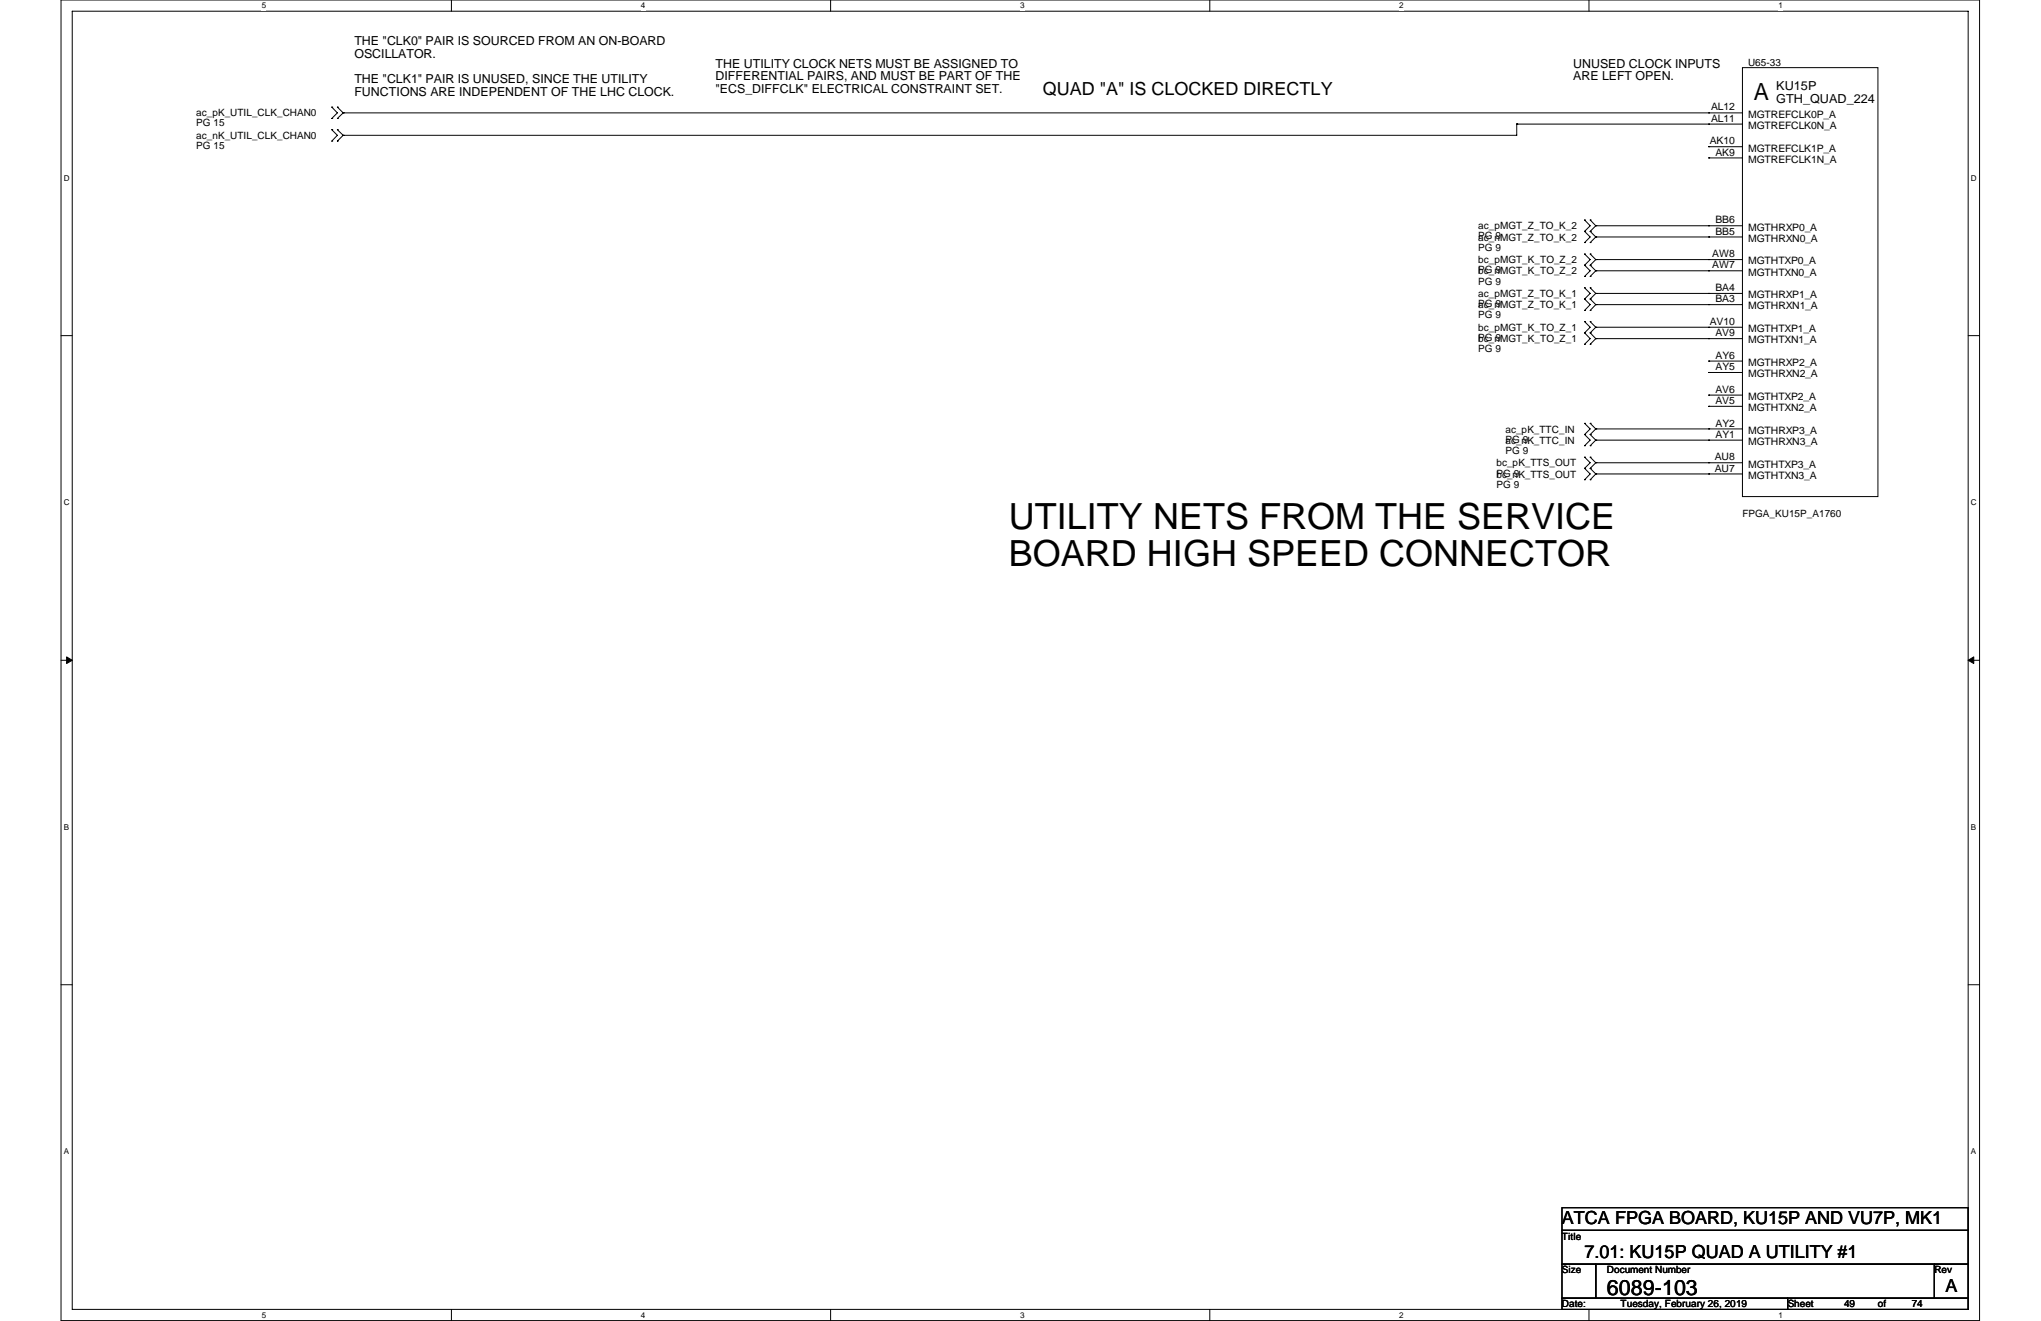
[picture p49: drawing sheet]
<svg xmlns="http://www.w3.org/2000/svg" width="432mm" height="279mm" viewBox="0 0 432 279" stroke-linecap="round" stroke-linejoin="round" font-family="sans-serif">
<defs><g id="words">
<g font-size="7.6">
<text x="213.4" y="111.9">UTILITY NETS FROM THE SERVICE</text>
<text x="213.4" y="119.8">BOARD HIGH SPEED CONNECTOR</text>
</g>
<text font-size="5" x="371.1" y="21.2">A</text>
<text font-size="4.5" x="340" y="273.9">6089-103</text>
<g font-size="3.8">
<text x="220.6" y="20.1">QUAD &quot;A&quot; IS CLOCKED DIRECTLY</text>
<text x="330.5" y="258.8">ATCA FPGA BOARD, KU15P AND VU7P, MK1</text>
<text x="335.2" y="266">7.01: KU15P QUAD A UTILITY #1</text>
<text x="411.6" y="273.2">A</text>
</g>
<g font-size="2.6">
<text x="75" y="9.5">THE &quot;CLK0&quot; PAIR IS SOURCED FROM AN ON-BOARD</text>
<text x="75" y="12.2">OSCILLATOR.</text>
<text x="75" y="17.7">THE &quot;CLK1&quot; PAIR IS UNUSED, SINCE THE UTILITY</text>
<text x="151.4" y="14.3">THE UTILITY CLOCK NETS MUST BE ASSIGNED TO</text>
<text x="151.4" y="17">DIFFERENTIAL PAIRS, AND MUST BE PART OF THE</text>
<text x="332.8" y="14.3">UNUSED CLOCK INPUTS</text>
<text x="332.8" y="17">ARE LEFT OPEN.</text>
<text x="75" y="20.4">FUNCTIONS ARE INDEPENDENT OF THE LHC CLOCK.</text>
<text x="151.4" y="19.7">&quot;ECS_DIFFCLK&quot; ELECTRICAL CONSTRAINT SET.</text>
<text x="375.8" y="19.1">KU15P</text>
<text x="375.8" y="21.8">GTH_QUAD_224</text>
</g>
<g font-size="2.2">
<text x="362" y="23.4">AL12</text>
<text x="362" y="25.7">AL11</text>
<text x="369.8" y="27.3">MGTREFCLK0N_A</text>
<text x="369.8" y="24.9">MGTREFCLK0P_A</text>
<text x="361.7" y="30.5">AK10</text>
<text x="362.9" y="32.9">AK9</text>
<text x="369.8" y="34.4">MGTREFCLK1N_A</text>
<text x="369.8" y="32">MGTREFCLK1P_A</text>
<text x="362.9" y="47.2">BB6</text>
<text x="362.9" y="49.6">BB5</text>
<text x="369.8" y="51.1">MGTHRXN0_A</text>
<text x="369.8" y="48.8">MGTHRXP0_A</text>
<text x="362.2" y="56.8">AW7</text>
<text x="362.2" y="54.4">AW8</text>
<text x="369.8" y="58.3">MGTHTXN0_A</text>
<text x="369.8" y="55.9">MGTHTXP0_A</text>
<text x="362.9" y="63.9">BA3</text>
<text x="362.9" y="61.6">BA4</text>
<text x="369.8" y="65.4">MGTHRXN1_A</text>
<text x="369.8" y="63.1">MGTHRXP1_A</text>
<text x="361.7" y="68.7">AV10</text>
<text x="362.9" y="71.1">AV9</text>
<text x="369.8" y="70.2">MGTHTXP1_A</text>
<text x="363" y="75.9">AY6</text>
<text x="369.8" y="77.4">MGTHRXP2_A</text>
<text x="369.8" y="72.6">MGTHTXN1_A</text>
<text x="362.9" y="83.1">AV6</text>
<text x="363" y="78.3">AY5</text>
<text x="369.8" y="79.8">MGTHRXN2_A</text>
<text x="362.9" y="85.4">AV5</text>
<text x="369.8" y="87">MGTHTXN2_A</text>
<text x="369.8" y="84.6">MGTHTXP2_A</text>
<text x="363" y="92.6">AY1</text>
<text x="363" y="90.2">AY2</text>
<text x="369.8" y="94.1">MGTHRXN3_A</text>
<text x="369.8" y="91.7">MGTHRXP3_A</text>
<text x="362.8" y="99.7">AU7</text>
<text x="362.8" y="97.4">AU8</text>
<text x="369.8" y="101.3">MGTHTXN3_A</text>
<text x="369.8" y="98.9">MGTHTXP3_A</text>
</g>
<g font-size="2.1">
<text x="369.8" y="13.9">U65-33</text>
<text x="41.5" y="24.6">ac_pK_UTIL_CLK_CHAN0</text>
<text x="41.5" y="26.8">PG 15</text>
<text x="41.5" y="29.4">ac_nK_UTIL_CLK_CHAN0</text>
<text x="41.5" y="31.5">PG 15</text>
<text x="312.8" y="48.5">ac_pMGT_Z_TO_K_2</text>
<text x="312.8" y="50.6">PG 9</text>
<text x="312.8" y="50.9">ac_nMGT_Z_TO_K_2</text>
<text x="312.8" y="53">PG 9</text>
<text x="312.8" y="55.7">bc_pMGT_K_TO_Z_2</text>
<text x="312.8" y="57.8">PG 9</text>
<text x="312.8" y="58">bc_nMGT_K_TO_Z_2</text>
<text x="312.8" y="60.2">PG 9</text>
<text x="312.8" y="62.8">ac_pMGT_Z_TO_K_1</text>
<text x="312.8" y="65">PG 9</text>
<text x="312.8" y="65.2">ac_nMGT_Z_TO_K_1</text>
<text x="312.8" y="67.4">PG 9</text>
<text x="312.8" y="70">bc_pMGT_K_TO_Z_1</text>
<text x="312.8" y="72.1">PG 9</text>
<text x="312.8" y="72.3">bc_nMGT_K_TO_Z_1</text>
<text x="312.8" y="74.5">PG 9</text>
<text x="318.5" y="91.5">ac_pK_TTC_IN</text>
<text x="318.5" y="93.6">PG 9</text>
<text x="318.5" y="93.9">ac_nK_TTC_IN</text>
<text x="316.6" y="98.6">bc_pK_TTS_OUT</text>
<text x="316.6" y="100.8">PG 9</text>
<text x="316.6" y="101">bc_nK_TTS_OUT</text>
<text x="318.5" y="96">PG 9</text>
<text x="316.6" y="103.2">PG 9</text>
<text x="368.6" y="109.4">FPGA_KU15P_A1760</text>
<text x="330.5" y="262.2">Title</text>
<text x="330.5" y="269.3">Size</text>
<text x="340" y="269.3">Document Number</text>
<text x="409.2" y="269.3">Rev</text>
<text x="330.5" y="276.5">Date:</text>
<text x="342.9" y="276.5">Tuesday, February 26, 2019</text>
<text x="378.2" y="276.5">Sheet</text>
<text x="390.1" y="276.5">49</text>
<text x="397.3" y="276.5">of</text>
<text x="404.5" y="276.5">74</text>
</g>
<g font-size="1.7">
<text x="55.4" y="1.8">5</text>
<text x="135.6" y="1.8">4</text>
<text x="215.8" y="1.8">3</text>
<text x="296" y="1.8">2</text>
<text x="376.3" y="1.8">1</text>
<text x="13.5" y="38.2">D</text>
<text x="417" y="38.2">D</text>
<text x="13.5" y="106.8">C</text>
<text x="417" y="106.8">C</text>
<text x="13.5" y="175.5">B</text>
<text x="417" y="175.5">B</text>
<text x="13.5" y="244.1">A</text>
<text x="417" y="244.1">A</text>
<text x="55.4" y="278.7">5</text>
<text x="135.6" y="278.7">4</text>
<text x="215.8" y="278.7">3</text>
<text x="296" y="278.7">2</text>
<text x="376.3" y="278.7">1</text>
</g>
</g></defs>
<path d="M12.9 0h405.9v279.3h-405.9zM15.3 2.4h401.1v274.5h-401.1z" fill="none" stroke="#000" stroke-width=".21"/>
<g fill="#fff">
<path d="M55.4 .3h.9v1.9h-.9z"/>
<path d="M55.4 277.2h.9v1.9h-.9z"/>
</g>
<path d="M95.5 0v2.4M95.5 276.9v2.4" fill="none" stroke="#000" stroke-width=".21"/>
<g fill="#fff">
<path d="M135.6 .3h.9v1.9h-.9z"/>
<path d="M135.6 277.2h.9v1.9h-.9z"/>
</g>
<path d="M175.7 0v2.4M175.7 276.9v2.4" fill="none" stroke="#000" stroke-width=".21"/>
<g fill="#fff">
<path d="M215.8 .3h.9v1.9h-.9z"/>
<path d="M215.8 277.2h.9v1.9h-.9z"/>
</g>
<path d="M255.9 0v2.4M255.9 276.9v2.4" fill="none" stroke="#000" stroke-width=".21"/>
<g fill="#fff">
<path d="M296 .3h1v1.9h-1z"/>
<path d="M296 277.2h1v1.9h-1z"/>
</g>
<path d="M336.2 0v2.4M336.2 276.9v2.4" fill="none" stroke="#000" stroke-width=".21"/>
<g fill="#fff">
<path d="M376.3 .3h.9v1.9h-.9z"/>
<path d="M376.3 277.2h.9v1.9h-.9z"/>
<path d="M13.5 36.7h1.2v1.9h-1.2z"/>
<path d="M417 36.7h1.2v1.9h-1.2z"/>
<path d="M13.5 105.3h1.2v1.9h-1.2z"/>
<path d="M417 105.3h1.2v1.9h-1.2z"/>
</g>
<path d="M12.9 71h2.4M416.4 71h2.4" fill="none" stroke="#000" stroke-width=".21"/>
<g fill="#fff">
<path d="M13.5 173.9h1.1v2h-1.1z"/>
<path d="M417 173.9h1.1v2h-1.1z"/>
</g>
<path d="M12.9 139.7h2.4M416.4 139.7h2.4" fill="none" stroke="#000" stroke-width=".21"/>
<path d="M14.1 138.9v1.4l1.2-.6zM416.4 139.7l1.2 .6v-1.4z" fill="#000" stroke="#000" stroke-width=".21"/>
<g fill="#fff">
<path d="M13.5 242.6h1.1v1.9h-1.1z"/>
<path d="M417 242.6h1.1v1.9h-1.1z"/>
</g>
<g fill="none" stroke="#000" stroke-width=".21">
<path d="M368.6 14.3h28.7v90.7h-28.7zM70.2 25.1h.1M70.2 22.6h.1M70.2 29.8h.1M70.2 27.4h.1M70.2 22.6l1.2 1.3-1.2 1.2M70.2 27.4l1.2 1.2-1.2 1.2M71.4 22.6h.1M71.4 25.1h.1M71.4 27.4h.1M71.4 29.8h.1M71.4 22.6l1.2 1.3"/>
<path d="M71.4 27.4l1.2 1.2M72.6 23.9l-1.2 1.2M72.6 28.6l-1.2 1.2M72.6 23.9h.1M72.6 28.6h.1M72.6 23.9h296M320.9 26.2h.1M320.9 26.2h47.7M320.9 26.2v2.4h-248.3M361.5 26.2h.1M361.5 23.9h.1M361.5 33.4h.1"/>
<path d="M361.5 31h.1M361.5 33.4h7.1M361.5 31h7.1M335.2 48.9h.1M335.2 46.5h.1M335.2 51.3h.1M335.2 56.1h.1M335.2 53.7h.1M335.2 58.5h.1M335.2 46.5l1.2 1.3-1.2 1.1M335.2 48.9l1.2 1.2-1.2 1.2M335.2 53.7l1.2 1.2-1.2 1.2"/>
<path d="M335.2 56.1l1.2 1.2-1.2 1.2M336.4 46.5h.1M336.4 48.9h.1M336.4 51.3h.1M336.4 53.7h.1M336.4 56.1h.1M336.4 58.5h.1M336.4 46.5l1.2 1.3M336.4 48.9l1.2 1.2M336.4 53.7l1.2 1.2M336.4 56.1l1.2 1.2M337.6 47.8l-1.2 1.1"/>
<path d="M337.6 50.1l-1.2 1.2M337.6 54.9l-1.2 1.2M337.6 57.3l-1.2 1.2M337.6 47.8h.1M337.6 50.1h.1M337.6 54.9h.1M337.6 57.3h.1M337.6 50.1h31M337.6 54.9h31M361.5 50.1h.1M361.5 47.8h.1M361.5 57.3h.1"/>
<path d="M361.5 54.9h.1M368.6 47.8h-31M368.6 57.3h-31M335.2 63.2h.1M335.2 60.9h.1M335.2 65.7h.1M335.2 70.4h.1M335.2 68h.1M335.2 72.8h.1M335.2 60.9l1.2 1.2-1.2 1.1M335.2 63.2l1.2 1.2-1.2 1.3M335.2 68l1.2 1.2-1.2 1.2"/>
<path d="M335.2 70.4l1.2 1.2-1.2 1.2M336.4 60.9h.1M336.4 63.2h.1M336.4 65.7h.1M336.4 68h.1M336.4 70.4h.1M336.4 72.8h.1M336.4 60.9l1.2 1.2M336.4 63.2l1.2 1.2M336.4 68l1.2 1.2M336.4 70.4l1.2 1.2M337.6 62.1l-1.2 1.1"/>
<path d="M337.6 64.4l-1.2 1.3M337.6 69.2l-1.2 1.2M337.6 71.6l-1.2 1.2M337.6 62.1h.1M337.6 64.4h.1M337.6 69.2h.1M337.6 71.6h.1M337.6 64.4h31M337.6 69.2h31M361.5 64.4h.1M361.5 78.8h.1M361.5 62.1h.1"/>
<path d="M361.5 76.4h.1M361.5 71.6h.1M361.5 69.2h.1M361.5 78.8h7.1M361.5 76.4h7.1M368.6 62.1h-31M368.6 71.6h-31M335.2 91.9h.1M335.2 89.5h.1M335.2 94.3h.1M335.2 99.1h.1M335.2 96.7h.1"/>
<path d="M335.2 89.5l1.2 1.2-1.2 1.2M335.2 91.9l1.2 1.2-1.2 1.2M335.2 96.7l1.2 1.2-1.2 1.2M335.2 99.1l1.2 1.1-1.2 1.3M336.4 89.5h.1M336.4 91.9h.1M336.4 94.3h.1M336.4 96.7h.1M336.4 99.1h.1M336.4 89.5l1.2 1.2M336.4 91.9l1.2 1.2M336.4 96.7l1.2 1.2"/>
<path d="M336.4 99.1l1.2 1.1M337.6 90.7l-1.2 1.2M337.6 93.1l-1.2 1.2M337.6 97.9l-1.2 1.2M337.6 90.7h.1M337.6 93.1h.1M337.6 97.9h.1M337.6 93.1h31M337.6 97.9h31M361.5 93.1h.1M361.5 90.7h.1M361.5 85.9h.1"/>
<path d="M361.5 83.6h.1M361.5 97.9h.1M361.5 85.9h7.1M361.5 83.6h7.1M368.6 90.7h-31M335.2 101.5h.1M336.4 101.5h.1M337.6 100.2l-1.2 1.3M337.6 100.2h.1M337.6 100.2h31M361.5 100.2h.1M12.9 208.3h2.4"/>
<path d="M416.4 208.3h2.4M330.5 255.4h85.9v4.8h-85.9zM330.5 260.2h85.9v7.2h-85.9zM330.5 267.4h7.1v7.2h-7.1zM330.5 274.6h47.7v2.3h-47.7zM337.6 267.4h71.6v7.2h-71.6zM378.2 274.6h38.2v2.3h-38.2zM409.2 267.4h7.2v7.2h-7.2z"/>
</g>
<use href="#words"/>
</svg>
